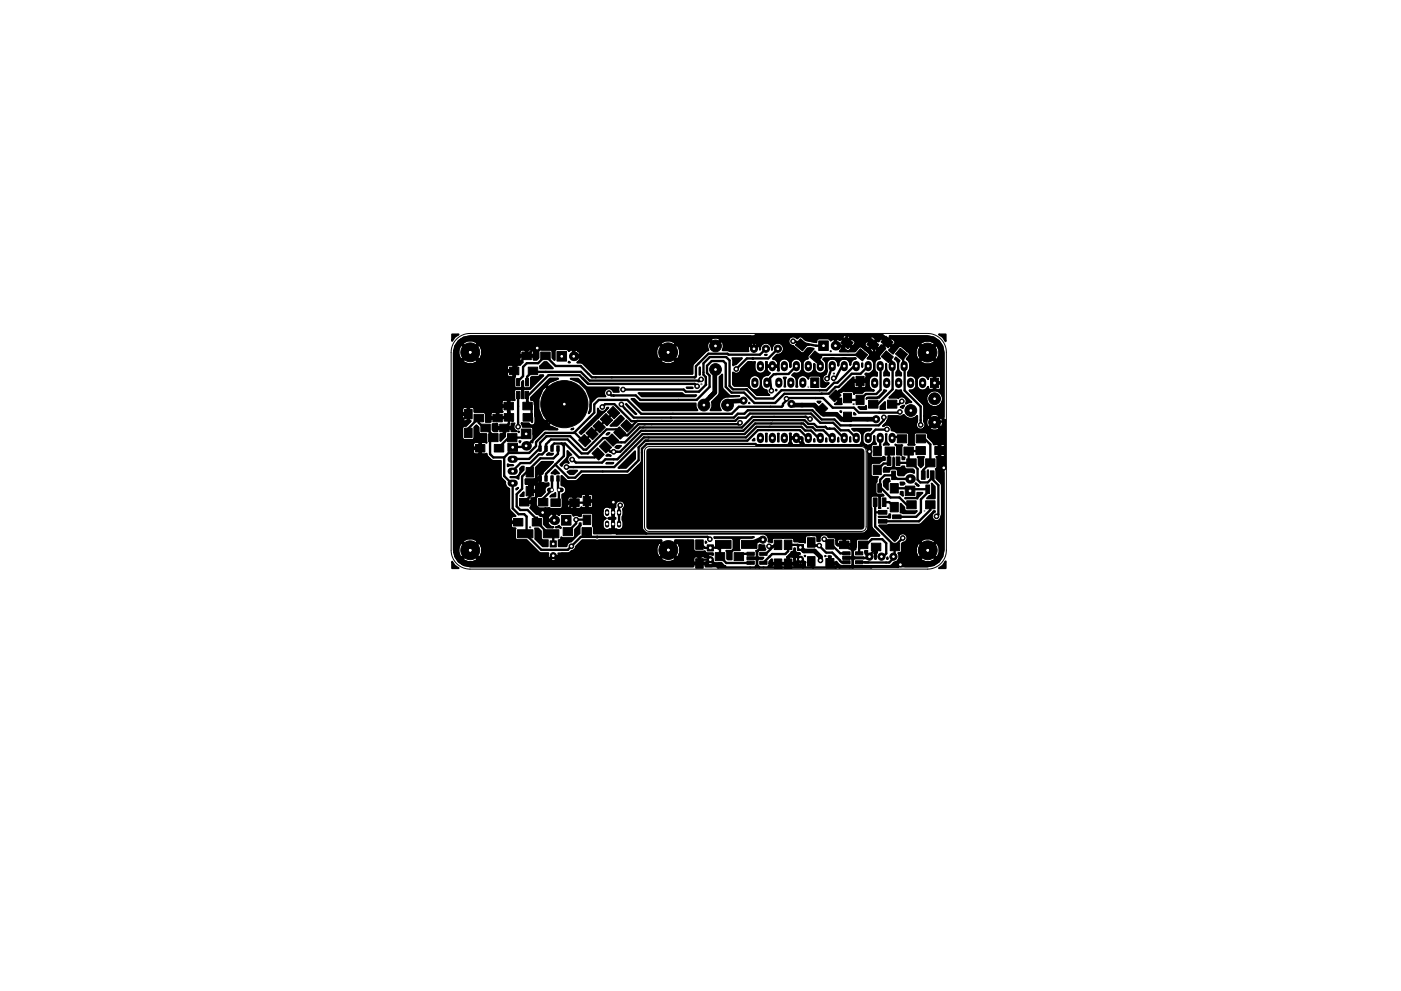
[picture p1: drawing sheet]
<svg xmlns="http://www.w3.org/2000/svg" width="297mm" height="210mm" viewBox="0 0 297 210" stroke-linecap="round" stroke-linejoin="round" font-family="sans-serif">
<g fill="none" stroke="#000" stroke-width=".21">
<path d="M96.8 71.9a4 4 0 0 1 2.9-1.2h97a4 4 0 0 1 4 4v42a4 4 0 0 1-4 4h-97a4 4 0 0 1-4-4v-42a4 4 0 0 1 1.1-2.8zM136.9 95l.7-.3h45a1 1 0 0 1 1 1v16a1 1 0 0 1-1 1h-45a1 1 0 0 1-1-1v-16z"/>
<circle cx="119.6" cy="85.8" r="4"/>
</g>
<g fill="#000" stroke="#000" stroke-width=".21">
<path d="M108 77.9h2v1.6h-2zM110.7 74.7h2v1.6h-2zM112 77.9h2v1.6h-2zM114.7 74.7h2v1.6h-2zM118.1 74.6h2v2h-2zM169.7 71.9l1.5 1.3-1.1 1.3-1.5-1.3zM172.8 74.4l1.5 1.3-1.1 1.3-1.5-1.3zM173.6 72.3h2v2.1h-2zM179.3 71.4l1.6 1.3-1.1 1.3-1.5-1.3zM181.5 79.8h1.7v2h-1.7zM182.4 74l1.5 1.3-1 1.3-1.6-1.3zM184.8 71.9l1.5 1.2-1 1.3-1.5-1.3z"/>
<path d="M187.8 71.3l1.5 1.3-1 1.2-1.5-1.3zM187.9 74.4l1.5 1.3-1 1.2-1.5-1.2zM190.9 73.9l1.5 1.3-1 1.2-1.5-1.3zM98.5 90.8h1.6v2h-1.6zM98.5 86.8h1.6v2h-1.6zM100.5 87.9h2v1.6h-2zM102 90h2v1.6h-2zM100.8 94.3h2v1.6h-2zM103.6 92h2v1.7h-2zM104.5 87.9h2v1.6h-2zM106 90h1.9v1.6h-1.9zM104.8 94.3h2v1.6h-2z"/>
<path d="M107.6 92h2v1.7h-2zM106.8 85.3h2v1.6h-2zM106.9 87.7h2v1.6h-2zM107.7 94h2v1.8h-2zM109.5 83h.7v1.6h-.7zM109.5 80.3h.7v1.6h-.7zM110.5 83h.6v1.6h-.6zM111.5 99.2h1.6v2h-1.6zM111.4 83h.7v1.6h-.7zM111.4 80.3h.7v1.6h-.7zM110.5 91h2.1v2.1h-2.1zM110.8 85.3h2v1.6h-2z"/>
<path d="M110.9 87.7h2v1.6h-2zM114.2 94.6h.5v1.1h-.5zM115.5 94.6h.5v1.1h-.5zM116.8 94.6h.5v1.1h-.5zM118.1 94.6h.5v1.1h-.5zM123.9 92.2l1.4 1.4-1.2 1.2-1.4-1.4zM124.2 91.9l1.2-1.2 1.4 1.4-1.2 1.2zM125.5 96.2l1.2-1.2 1.4 1.4-1.2 1.2zM125.7 90.4l1.2-1.2 1.4 1.4-1.2 1.2zM127.1 94.7l1.2-1.2 1.4 1.4-1.2 1.2zM127.3 88.9l1.2-1.2 1.4 1.4-1.2 1.2zM129.8 92.1l1.4 1.4-1.2 1.2-1.4-1.4z"/>
<path d="M128.8 87.4l1.2-1.2 1.4 1.4-1.2 1.2zM130.1 91.8l1.2-1.2 1.4 1.4-1.2 1.2zM131.6 90.3l1.2-1.2 1.4 1.4-1.2 1.2zM171.9 80.2h1.7v2h-1.7zM174.4 85.5l1.1 1.2-1.4 1.4-1.1-1.1zM177.2 82.7l1.1 1.1-1.4 1.5-1.1-1.2zM178.9 87.4h1.7v2h-1.7zM178.9 83.4h1.7v2h-1.7zM181.5 83.8h1.7v2h-1.7zM184.1 84.9h2v1.7h-2zM185.2 94.7h1.7v2h-1.7zM188.1 96.9h.8v1.8h-.8z"/>
<path d="M188.1 84.9h2v1.7h-2zM187.7 94.8h2v1.7h-2zM190 96.9h.8v1.8h-.8zM190.3 92.2h2v1.7h-2zM192.3 97.3h2v1.7h-2zM191.7 94.8h2v1.7h-2zM194.3 92.2h2v1.7h-2zM194.2 94.7h2v1.7h-2zM196.3 97.3h2v1.7h-2zM197.3 80.2h1.7v2.1h-1.7zM198.2 94.7h2v1.7h-2zM109.7 112.4h3.3v1.7h-3.3z"/>
<path d="M108.8 110h2v1.6h-2zM111.5 103.2h1.6v2h-1.6zM110.1 105.7h2v1.6h-2zM114.2 101h.5v1.1h-.5zM112.8 110h2v1.6h-2zM115.2 112.4h3.3v1.7h-3.3zM115.5 101h.5v1.1h-.5zM114.1 105.7h2v1.6h-2zM116.7 114.7h1.2v1.3h-1.2zM116.8 105.8h2v1.6h-2zM116.8 101h.5v1.1h-.5zM118.1 101h.5v1.1h-.5z"/>
<path d="M120.8 105.8h2v1.6h-2zM119 109.4h2.1v2h-2.1zM119.4 111.9h2v1.7h-2zM123.6 109.3h1.6v2h-1.6zM123.6 105.3h1.6v2h-1.6zM123.4 111.9h2v1.7h-2zM147.5 114.5h1.6v2h-1.6zM147.5 118.5h1.6v2h-1.6zM149.9 115.6h1.3v1.3h-1.3zM151.6 117.2h2v1.7h-2zM151.7 114.6h3.3v1.7h-3.3zM155.6 117.2h2v1.7h-2z"/>
<path d="M158.4 119.1h1.5v.6h-1.5zM158.4 118.1h1.5v.7h-1.5zM158.4 117.2h1.5v.6h-1.5zM157.2 114.6h3.3v1.7h-3.3zM161.1 117.2h1.5v.6h-1.5zM161.1 119.1h1.5v.6h-1.5zM164.2 114.6h1.5v2h-1.5zM164.2 118.6h1.5v2h-1.5zM166.3 114.6h1.6v2h-1.6zM166.3 118.6h1.6v2h-1.6zM169 115.5h1.3v1.3h-1.3zM171.2 114.1h1.6v2h-1.6z"/>
<path d="M171.2 118.1h1.6v2h-1.6zM175.1 114.5h1.7v2h-1.7zM178.7 119h1.5v.6h-1.5zM178.7 118h1.5v.7h-1.5zM178.7 117.1h1.5v.6h-1.5zM178 114.8h2v1.6h-2zM181.4 117.1h1.5v.6h-1.5zM181.4 119h1.5v.6h-1.5zM182 114.8h2v1.6h-2zM185.2 105.6h.8v1.8h-.8zM184.7 115.2h2v1.6h-2zM185.2 98.7h1.7v2h-1.7z"/>
<path d="M186.1 102.6h.8v1.8h-.8zM187 105.6h.9v1.8h-.9zM186.2 110.2h1.8v.8h-1.8zM186.2 108.3h1.8v.8h-1.8zM188.7 102.6h1.7v2h-1.7zM188.7 106.6h1.7v2h-1.7zM189 99.9h.9v1.8h-.9zM188.7 115.2h2v1.6h-2zM189.3 109.2h1.8v.8h-1.8zM192.3 106.2h2v1.7h-2zM191.9 103.1h2.1v2.1h-2.1zM195.3 99.9h.8v1.8h-.8z"/>
<path d="M196.3 106.2h2v1.7h-2zM196.3 102.9h.8v1.8h-.8zM197.3 99.9h.8v1.8h-.8zM175.1 118.5h1.7v2h-1.7z"/>
<circle cx="99.7" cy="74.7" r="2"/>
<circle cx="113.9" cy="73.8" r=".5"/>
<circle cx="141.6" cy="74.7" r="2"/>
<circle cx="151.7" cy="78.4" r="1.25"/>
<circle cx="151.7" cy="73.4" r="1.25"/>
<circle cx="156.1" cy="78.3" r=".5"/>
<circle cx="159.9" cy="74" r=".76"/>
<circle cx="162.4" cy="74" r=".76"/>
<circle cx="164.9" cy="74" r=".76"/>
<circle cx="168.1" cy="72.4" r=".5"/>
<circle cx="196.7" cy="74.8" r="2"/>
<circle cx="109.9" cy="90.5" r=".5"/>
<circle cx="119.6" cy="85.7" r="5"/>
<circle cx="120.1" cy="99.1" r=".5"/>
<circle cx="121.3" cy="97.5" r=".5"/>
<circle cx="127.7" cy="86.3" r=".5"/>
<circle cx="129.1" cy="83.4" r=".5"/>
<circle cx="130.1" cy="95.8" r=".5"/>
<circle cx="131.7" cy="85.8" r=".5"/>
<circle cx="132.1" cy="82.6" r=".5"/>
<circle cx="147.8" cy="81.9" r=".5"/>
<circle cx="148.7" cy="80.5" r=".5"/>
<circle cx="149.2" cy="85.9" r="1.25"/>
<circle cx="154.2" cy="85.9" r="1.25"/>
<circle cx="156.9" cy="89.7" r=".5"/>
<circle cx="157.7" cy="85" r=".75"/>
<circle cx="163.5" cy="82.9" r=".5"/>
<circle cx="166.8" cy="84.6" r=".5"/>
<circle cx="167.8" cy="85.7" r=".75"/>
<circle cx="171.8" cy="88.9" r=".5"/>
<circle cx="175.4" cy="80.3" r=".5"/>
<circle cx="176.8" cy="80.2" r=".5"/>
<circle cx="184.3" cy="95.8" r=".5"/>
<circle cx="185.7" cy="88.9" r=".75"/>
<circle cx="187.4" cy="88.5" r=".5"/>
<circle cx="188.1" cy="91.1" r=".5"/>
<circle cx="190.8" cy="87.4" r=".5"/>
<circle cx="191.2" cy="85.1" r=".5"/>
<circle cx="193.1" cy="87.1" r="1.25"/>
<circle cx="195.2" cy="90.1" r=".5"/>
<circle cx="198.1" cy="84.6" r="1.25"/>
<circle cx="198.1" cy="89.6" r="1.25"/>
<circle cx="200.1" cy="99.2" r=".5"/>
<circle cx="99.7" cy="116.7" r="2"/>
<circle cx="115" cy="108.7" r=".5"/>
<circle cx="117.3" cy="117.9" r=".65"/>
<circle cx="121.1" cy="115.9" r=".5"/>
<circle cx="122.1" cy="110.2" r=".5"/>
<circle cx="130" cy="106.5" r=".5"/>
<circle cx="131.5" cy="107.2" r=".5"/>
<circle cx="141.7" cy="116.7" r="2"/>
<circle cx="150.5" cy="114.4" r=".5"/>
<circle cx="150.6" cy="118.7" r=".65"/>
<circle cx="161.7" cy="114.5" r=".75"/>
<circle cx="163.1" cy="115.9" r=".5"/>
<circle cx="169.7" cy="118.6" r=".65"/>
<circle cx="173.7" cy="115.7" r=".5"/>
<circle cx="173.9" cy="118.9" r=".5"/>
<circle cx="174.8" cy="114.4" r=".5"/>
<circle cx="184.3" cy="118.1" r=".76"/>
<circle cx="186.9" cy="118.1" r=".76"/>
<circle cx="189.4" cy="118.1" r=".76"/>
<circle cx="190.9" cy="119.8" r=".5"/>
<circle cx="191.4" cy="114.1" r=".5"/>
<circle cx="196.7" cy="116.7" r="2"/>
<circle cx="198.5" cy="109.5" r=".5"/>
</g>
<g fill="#000">
<circle cx="121.6" cy="75.6" r="1.02"/>
<circle cx="177.1" cy="73.3" r="1.02"/>
<circle cx="111.5" cy="94.6" r="1.02"/>
<circle cx="136.6" cy="90" r=".25"/>
<circle cx="158.2" cy="82.6" r=".25"/>
<circle cx="170.7" cy="88.4" r=".25"/>
<circle cx="117.5" cy="110.4" r="1.02"/>
<circle cx="193" cy="101.6" r="1.02"/>
</g>
<g fill="none" stroke="#000" stroke-width="1.5">
<path d="M161.2 77.3v.7M163.8 77.3v.7M166.3 77.3v.7M168.8 77.3v.7M171.4 77.3v.7M173.9 77.3v.7M176.5 77.3v.7M179 77.3v.7M181.5 77.3v.7M184.1 77.3v.7M186.6 77.3v.7M189.2 77.3v.7"/>
<path d="M191.7 77.3v.7M108.4 97.4h.6M108.4 100h.6M160 80.9v.6M161.2 92.6v.7M162.6 80.9v.6M163.8 92.6v.7M165.1 80.9v.6M166.3 92.6v.7M167.7 80.9v.6M168.8 92.6v.7M170.2 80.9v.6"/>
<path d="M171.4 92.6v.7M173.9 92.6v.7M176.5 92.6v.7M179 92.6v.7M181.5 92.6v.7M184.1 92.6v.7M185.4 80.9v.7M186.6 92.6v.7M188 80.9v.7M189.2 92.6v.7M190.5 80.9v.7M193.1 80.9v.7"/>
<path d="M195.6 80.9v.7M108.4 102.5h.6"/>
</g>
<path d="M128.7 108.4v.6M128.7 110.9v.6M130 108.4v.6M130 110.9v.6M131.2 108.4v.6M131.2 110.9v.6" fill="none" stroke="#000" stroke-width=".9"/>
<path d="M151.6 78.4v4.8l-2.7 2.7M151.6 72.9v.1M157.6 85l-3.4 .2M167.8 85.7l.5 .2h4.3l2 2h2.7l1.1 1h7.3M116.5 103.9h.5M118.5 103.9h.5M161.7 114.5l-.1-.2-2.7 1.2M169.7 116.1l.7 .8h2.3l1.3 1.2v.8" fill="none" stroke="#000" stroke-width="1"/>
<g fill="none" stroke="#000" stroke-width=".5">
<path d="M113.9 73.8h-.6l-4.3 4.3v4.2l-1.2 1.2v2.6M162.4 74l-1.3 1.2h-6.6l-.3-.2h-4l-2.6 2.7v2.1l-.3 .2h-21.8l-2.4-2.4h-5.3l-2.1-2.1-1.6 1.5h-2.4l-.8 .8v2l-1.1 1v.3M163.6 77.5v.1M164.9 74l-2 2h-4.6l-2.2 2.3M168.2 72.4l4.8 .9h1.6M168.2 72.4l3.3 .8h-1.6M168.2 72.4l.1 .2M168.6 77.3v.3M168.8 77.7l-1.6 1.6-3.2 .1-.7 .8 .3 2.7M176.5 77.7l-.8 2.3-.4 .3M179 77.7h-.5l-1.3 2.5h-.5M179.7 71l-.1 1.7-.7 .6h-1.8"/>
<path d="M179.7 71h.1M179.7 71v.1M181.5 77.7h-.4l-3.5 3.5h-.7l-1.6 1.6h-9.6l-1.8 1.7h-3.7l-2-1.9h-2.8l-.7-.7v-5.4l-.7-.8h-3.5l-1.3 1.4v2.4l.4 .5 .1 1.6-1.5 1.5h-2.8l-.5-.5h-12.8M182.6 75.3h-9.2l-.4 .4 .9 1v1M184.1 77.7l-1.6 1.6h-1.9l-2.8 2.8h-.6l-1.5 1.4h-9.4l-2 2h-4.4l-2.1-2.2h-2.7l-1.2-1.2v-5l-.6-.5h-2.4l-1 1v1.5l.6 .6v2.4l-2.8 2.7h-11.9l-1-.9h-5.2l-.5-.5M184.6 71.1v1.5l.7 .8v5.1l-2.3 2.3h-2.7l-3.2 3.2M186.4 77.6v.1M186.6 77.7l.1 5-.9 .9h-2.2l-1.3 1.2h-2.2l-.4-.4M187.4 71.9l.7 .7v-.5l-1-1h-26.8l-.4 .4v2.5M187.4 71.4v1.5M188.1 75.7l.9 .8v1.1M189.2 77.7l.1 4.9-3.2 3.1h-.9"/>
<path d="M191.1 75.1l.4 .4v2.1M191.4 77.6l.4 .3v4.9l3.4 3.4v4M99.3 87.8l-2.2 2.3v3.4l1.5 1.6h3.2M102.8 91l-1.3-1.3v-1l-2.2 2.2v.9M103 90.8l1.6 1.6v.4l-.7 .7v2.8l.7 .7h2.3M106.9 97v4l1.5 1.4h.3v5.4l1.2 1.3h1.2l.6 .5v3.3l-.4 .3 3.4 3.4h5.7l2.8-2.7h26.8l.5 .5M108.7 89.3l-.8-.8v1.3l-.9 1M108.7 94.8h1.9M108.9 82.4h1.6l.3 .2v1.2M109.8 83.8v6.7M111.5 92l-.7 .8h-3l-2 2.1v.2M111.8 83.8v1.4l.9 .9 .1 3.4"/>
<path d="M116.3 82.4l3.4 3.3v1l-7.9 7.9h-.3M117 95.2v-.6l.5-.5h2.3l3 2.9h3.3l.7-.7 .3 .2M118.3 95.2v1.1l-.9 .9h-2.9l-3.8 3.9v2.6l-1.2 1.1v2.6l.8 .8h1.5l2 2M119.1 94.1l.4 .5v2.1l-3.7 3.8v1M127.7 86.3l.6-.6h1.9l3.7 3.7h1.1M128.5 89h.1M130.1 87.5l-6.1 6h-.5l-1.7-1.8M130.1 83.9h.1M131.8 85.8l2.6 2.8h21.2l.8-.8h1.4l.8-.8h13.6l2 2h2.7l1.3 1.2h8.1l1.1-1.1v-.6M132.9 90.4h1.1l1.1-1.1h20.8l.7-.7h1.5l.9-.9h12.9l2 2h2.7l1.6 1.6h1.7l1.6 1.6v-.5M147.8 81.9l-.5-.5h-22.6l-1.8-1.8h-6.6l-4.5 4.4v2.1M148.4 80.7h-23.4l-1.8-1.8h-10l-.2-.2-1.2 1.2v1.2"/>
<path d="M148.6 80.5l-.6 .4M153.9 86l.3 .3M156.9 89.7l-.3 .2M157 90h-21.6l-2.4 2.4h-1.1l-1.3-1.3h-2l-4.3 4.3h-.5l-2.9-2.9h-5l-1.4 1.5v1.2l-2.3 2.2-3.4-.1M160.7 92.6l.3 .3M162.7 81.2h-.1l.1 .1M166.7 84.6h.4M168.6 92.6v.3l1.6 1.5M171.2 92.9l-1.6-1.7h-8.9l-2.2 2.3h-21.7l-1.4 1.4v2.7l-2.4 2.4h-9.7l-1.4 1.3h-1.4l-2.8-2.7M171.7 88.9l-.8-.5h-11.4l-2.2 2.3h-21.6l-3.2 3.1h-2.2l-.8-.9h-1.6l-3.3 3.3h-1.3l-2.9-3h-3.6l-1 1.1v1.3l-.9 .8h-.7l-1.8 1.8h-2l-1.7 1.7M173.4 86.7l.8 .1zM173.9 92.9h-.4l-1.5-1.6h-1.3l-.8-.8h-9.5l-2.2 2.3h-21.7l-6.3 6.3h-10.1"/>
<path d="M174.2 83.5h.1M174.2 86.8v.7l.4 .4M175 90.5l.4 .4h1.5l1.8 1.8h.3M175 90.6h-1.8l-.6-.7h-1.2l-.8-.8h-10.8l-2.2 2.3h-21.7l-4.4 4.4h-2.1l-1-1v-.4M176.5 92.7h-.5l-1.4-1.4h-1.6l-.7-.7h-1.2l-.8-.8h-10.2l-2.2 2.3h-21.7l-5.3 5.3h-2.5l-.8 .7h-5.5l-.8-.6M179.7 88.4l-.5 .5h-.8M183.8 88.9h.1M184.1 95.4v17l-.8 .8h-52.5l-.8-.8 .1-5.9M184.1 95.4l-.8-.8v-.2h-22.9l-.2-.2h-23.1l-1 1v17.1l.9 .9M184.1 95.4l.2 .4M186.6 92.7v2.4l-.6 .6v-.7M188 91.1h-2.3l-1.6 1.6"/>
<path d="M188.7 95.7l-.3 .2v2.4h-1l-1.4 1.4M190.3 98.3l.2-.1h2.8l1.3 1.3v2.3l.5 .5h1.6l1-.9M190.8 87.4l-.1 .1h-8.6l-1.1-1h-4.4l-2.1-2.1h-7.2l-1.3 1.3v.3l-.3 .3h-9.1l-1.4 1.5h-19.3l-2.9-3h-6.1l-.9 1v1.7l-4.3 4.3h-6.1l-1.9 2v.8l-1.5 1.5h-4.4l-.9 .9M191.3 92.5v.7M191.3 85.1l-.7 .6h-1.5M191.7 92.6l-.4 .5-.4-.4h-1.7M192.7 95.7h2.4M192.7 95.8v2.3l-.3 .3M195.2 95.6l-.2 .2M195.3 93.1h.7l1.3 1.2v3.9l-1.6 1.5v1.1M195.3 93v.2M198.3 89.4h1.7l.4-.3v9.9l-.3 .2"/>
<path d="M199.1 94h1l.3 .2M200.4 95.4l-.2 .2h-1M109.8 110.8h-1.3l-.8 .7M113.8 109.8v1l2.5 2.4h.6l.4 .5v1.7M114.5 101.5l-1.8 1.8h-.2v1.9l-1.4 1.3h1.7l2.3 2.2h1.8l.5-.4M117 101.5v2.4l-1.9 1.9v.7M117.3 117.9h1.2M117.4 108.3h.1M118.3 101.5l.2 4.4-.7 .7M124.2 113.3l.6 .6M124.4 112.8l.2 .2v.6M124.5 106.3l-.4 .3h-2.3l-1.7 1.7h-2.7"/>
<path d="M124.5 110.3l-2.3-.1v.8l-1.8 1.8M126.6 113.9v.1M131.5 107.2l-.3 .2v3.8M134.3 111.2h1l.8 .8M148.4 119.2l.5-.5h1.7l1.6 1.7 32.5-.1M148.4 115.2l1.1 1h1.1M150.3 118.7l.1 .1M152.3 115.3v1.1l-.1-.2h-1.9M153.3 115.5l-.7 .7v1.9l1.4 1.3h5.2M159.2 118.4h1.1l.2 .3v1.2l.5 .5M159.2 117.5h-2l-.6 .6M163 115.9h1"/>
<path d="M163.2 118h.1M164.3 119.6h2.8M164.3 115.6l-1.9 1.9h-.5M164.5 115.6l.4 .5M167.8 115.6h-.1M169.7 118.6v1.2l.6 .6M169.7 116.1l-.5-.5h-2.1v1.3l-.6 .6h-2.8l-1.8 1.9M172 115.1l.6 .6h1.1l.1-.1M172 119.1l.4 .4v.9l-.4-.4zM172 114.2v.9M172 115.1h.5M173.7 115.5v.3l1.5 1.4"/>
<path d="M174.7 114.4l1.2 1.1h.4l1.9 1.9h1.2M175.2 117.2h1.2l2 2.1h1M175.6 114.9l.7 .6M176.3 119.5l.8 .9M178.1 118.9h.1M179 115.3l1 1h.4l.4 .4M179.4 118.3l5 .1M180.8 116.3v4M182.2 119.3h2M183 115.6l-.8 .8v1M183 115.8v-.5h1l.9-.9h2.1l.9 .8v2.2l-.8 .8M185.6 106.5v5.2l4.1 4.2"/>
<path d="M185.6 108.7h1.5M185.8 116.3l-2.1 2.1M187.4 106.5h1.2l1 1.1M189.6 103.6h2.8l.6 .5 .3-.3h3.4v.7l-1.4 1.4v2.7l-1 1h-4.1M190.9 119.8l-.6 .5M191.4 114.1l-1.7 1.7v2.4l-1.2 1.1h-5.1M193 101.6h-2.8l-.8-.8h-1.9l-.9 1-.1 1.7h.3l2 2h1.9l1.6 1.6h1M197.3 107.1v1.1l-2.4 2.4h-7.8M197.7 100.8v.8l1.3 1.3v6.2l-.4 .4M176.8 120.3l-.8-.8h1.1l.9 .8M177.2 120.3v.1M180.8 120.2l.1 .1"/>
<path d="M190.4 120.2l-5.7 .1"/>
</g>
<g fill="#000" stroke="#000" stroke-width=".4">
<path d="M95.8 70.9h1.4l-.9 .7-.5 .7zM113.5 74.7l.6 .1v1.1l-.3 .4h-.6v-1.3zM114.5 77.7l.9-.9h.5l1.3 1.3h-2.7zM120.6 76.7l.3 .2h-.4zM148.3 78l.1-.1-.1 1.7zM155.3 76h2l-1.3 1.3-.6 .3v-1.1zM97.2 72.3l1.1-.7 1.4-.3h59.4v1.7a1.21 1.21 0 0 0-.4 1.5h-3.9l-.6-.2h-1a1.77 1.77 0 0 0-1.5-2.7 1.77 1.77 0 0 0-1.5 2.7l-.5 .2-2.7 2.7-.2 .5v1.6h-21l-2.2-2.2-.5-.2h-.7a1.41 1.41 0 0 0 .7-1.7h16a2.55 2.55 0 0 0 4 1.7 2.55 2.55 0 0 0 0-4.3 2.55 2.55 0 0 0-3.9 1.6l-.1 1h-16a1.48 1.48 0 0 0-2.5-.7l-.1-.3-.4-.1h-2.2l-.3 .5v1.8l-.4-.5v-1.2l-.2-.4-.3-.1h-1.9a1 1 0 0 0-.3-1.2 1 1 0 0 0-1.3 .1l-.4 .2-.9 .9h-1.2l-.4 .1-.2 .4v1.2l-1.4 1.5h-.9l-.3 .3v1.8l.3 .5h.4v2a2.31 2.31 0 0 0-1.1 2.8l-.4 .1-.3 .3-.1 1.7 .3 .5h-2.1l-.4 .1-.1 .4v1.6h-1v-1.6l-.3-.5h-2.1v-.7l-.3-.3-1.8-.1-.5 .4v1.4l-1.6 1.7v4l1.7 1.8 .5 .2h1.7l.1 .5 .4 .1 2.3-.1a2.01 2.01 0 0 0 1.5 1.5h1.5l.1 3.5 .9 1a1.18 1.18 0 0 0 .8 1.4l.1 4.4 1.3 1.4h-.6l-.4 .6a2.36 2.36 0 0 0-1.3 1.2 .78 .78 0 0 0 .4 .9 .78 .78 0 0 0 1-.3l.3 .2h.6l-.1 2 .1 .4 .4 .1h1.9l2.9 2.7 1.8 .1a1.15 1.15 0 0 0 .3 1.5 1.15 1.15 0 0 0 1.5-.2 .81 .81 0 0 0 1-.3 .81 .81 0 0 0 0-1l1.6-.1 .5-.4a.95 .95 0 0 0 .9-.9l1.4-1.4h16.7a2.54 2.54 0 0 0-.4 3.8 2.54 2.54 0 0 0 3.8 0 2.54 2.54 0 0 0-.4-3.8h3.8v1.9l.1 .4 .4 .2 2-.1 .3 .4h1.3v.3a1.09 1.09 0 0 0-1.4 .3h-2.2l-.4 .2-.1 .3v1.7h-47.3a3.3 3.3 0 0 1-3.4-3h.9a2.55 2.55 0 0 0 3.9 1.7 2.55 2.55 0 0 0 0-4.3 2.55 2.55 0 0 0-3.9 1.6v1h-.9l-.1-.5v-41.5h1a2.55 2.55 0 0 0 3.9 1.7 2.55 2.55 0 0 0 0-4.3 2.55 2.55 0 0 0-3.9 1.6v1h-1l.3-1.8zM155.4 79a.99 .99 0 0 0 1.1 .2 .99 .99 0 0 0 .6-.8l1.6-1.6h1.4a1.65 1.65 0 0 0 1.1 2.5 1.65 1.65 0 0 0 1.2-2.5h.2a2.01 2.01 0 0 0 .6 2.4l-.4 .4a1.22 1.22 0 0 0-1.5 1.2 1.5 1.5 0 0 0 1.3 2 .93 .93 0 0 0 .5 1h-2.6l-1.3-1.3a1.25 1.25 0 0 0 1.4 .2 1.25 1.25 0 0 0 .7-1.1 1.41 1.41 0 0 0-.2-1.6 1.41 1.41 0 0 0-1.5-.3 1.94 1.94 0 0 0-.5 2.7l-.6-.5-.3-.1h-2.5l-.3-.2zM162.2 75.3h.4zM160.6 71.8h6.7a1 1 0 0 0 .9 1.6l1.8 1.5 .5-.1 .8-.9 1.2 .1-1.2 1.4-.1 .4 .1 .3a1.65 1.65 0 0 0-1.1 2.4 1.26 1.26 0 0 0 1.4 .8 1.26 1.26 0 0 0 1-1.3v-.8a1.52 1.52 0 0 0 1.8 2 1.86 1.86 0 0 0 .1-3l.2-.2 6.7 .1a1.3 1.3 0 0 0-1.1 1.3 1.28 1.28 0 0 0-1.4-1.3 1.28 1.28 0 0 0-1.2 1.5 1.27 1.27 0 0 0-1.1-1.5 1.27 1.27 0 0 0-1.4 1.2l.2 1.3-.3 .8a1.01 1.01 0 0 0-.7 1.3 1.01 1.01 0 0 0 1.3 .6l-.8 .7h-.8v-1.8l-.3-.5h-2.1l-.3 .3v.3a1.26 1.26 0 0 0-1.4-.7 1.26 1.26 0 0 0-1.1 1.2l.1 1.2h-.2a1.67 1.67 0 0 0-.8-2.4l.4-.4a1.41 1.41 0 0 0 1.4-.4 1.41 1.41 0 0 0 .3-1.5 1.32 1.32 0 0 0-1.6-1.2 1.32 1.32 0 0 0-.9 1.8 1.31 1.31 0 0 0-1-1.8 1.31 1.31 0 0 0-1.6 1.2l.2 1.3-.3-.1a1.65 1.65 0 0 0-1-2.4l.8-.8a1.29 1.29 0 0 0 1.5-1.3 1.29 1.29 0 0 0-1.4-1.3 1.29 1.29 0 0 0-1.1 1.5 1.29 1.29 0 0 0-1.3-1.5 1.29 1.29 0 0 0-1.3 1.5v-.5l-.5-.7zM170.5 71.8h2.9l-.3 .3v.5l-2.3-.4zM176.1 74.5h.1z"/>
<path d="M175.7 71.8h1.2l-.8 .4zM177.4 71.8h.9l-.2 .4zM97.2 72.3l.4-.2h53.1l1 1 1-1a1.33 1.33 0 0 0-2 0h-53.1l.7-.5 1.4-.3h79.1l-.2 .4 .9 .7 .7-.8-.2-.3h7.1v.2l.9 .8 .7-.8-.1-.2h8a3.5 3.5 0 0 1 3.5 3.5v19.4l-.7 .2v2.4l.7 .1v19.8l-.3 1.4-.7 1.1-1.1 .7-1.4 .3h-19.3l-.1-.5h-1.5v-1.6l-.1-.1 .6 .1v1.2h1l.1-.1 .6 .6 .8 .3h1.5l.5-.3v-1.2l-.1-.1h-1.4v-.3h1l.5-.1v-1.2l-.3-.3 .1-.7-.1-.1h-2.8l-.3-.3v-.8h.2l.1 .7h1.2v-1h.4v1h1.2l.1-.7-.4-.4h-.8l-.1 .1-1.3-.1-.4 .4h-.2v-.4l-.3-.3h-1.3l-.1-.2a1.01 1.01 0 0 0-1.3-.3 1.01 1.01 0 0 0-.5 1.2l-.5 .1-.1-1.1-1.2-.2-1.2 .2-.1 .4v1l-2.3-.3-.1-.6-.4-.1h-3.7l-.5 .3-.1 .7-.7-.2 .1-.2a1.22 1.22 0 0 0-.8-1.4h20.5a1.58 1.58 0 0 0 1.5-1.6v-16a1.6 1.6 0 0 0-1.8-1.5 1.95 1.95 0 0 0-.4-2.8h-.9l-.4-.4h4l-.3 .3h-.3a1.65 1.65 0 0 0-1.2 2.5 1.26 1.26 0 0 0 1.4 .7 1.26 1.26 0 0 0 1-1.2l.1-.8a1.69 1.69 0 0 0 .3 1.7h-.7l-.3 .3-.1 2.2 .2 .4 .4 .1h1.7l.4-.3 .3 .1v.6l-.5 .1-.7 .5h-1.4l-.4 .5 .1 2.2 .3 .3h1.1l-.5 1.4v2l.3 .3h1.2l.2 .2-.4 .1-.3 .3-.1 1.9 .2 .4h-.4l.2-.4v-1.8l-.2-.3-.3-.2-1 .1-.4 .4 .3 6.4 1.5 1.6h-1.5l-.6 .3-.4 .4h-1.9l-.4 .1-.1 .4-.1 1.8-.5 .3v1l.5 .3h1.7v.3h-1.9l-.3 .3v.8l.1 .4 .4 .1 7.4-.1a2.02 2.02 0 0 1 1.3-.8 1.28 1.28 0 0 0 .4-1.8l.6-.2 .2-.9h2.9v1l.3 .8 .4 .2 .2-.3 .3 .3-.3 .3 .3 .3a2.18 2.18 0 0 0 2.9-.3l-.3-.3 .3-.3 .2 .3 .4-.2a2.18 2.18 0 0 0-.4-2.9l-.2 .3-.3-.3 .3-.3-.3-.3a2.18 2.18 0 0 0-2.9 .3l.3 .3-.3 .3-.2-.3-.4 .2-.3 .9h-2.9v-1l.2-.2a1.01 1.01 0 0 0 .9-1 1.01 1.01 0 0 0-1-1 1.01 1.01 0 0 0-1 1l-.7 .6-3.3-3.2h1.6l.4-.2h6.7l2.8-2.8h.3l-.2 .2a1.04 1.04 0 0 0 .2 1.8 1.04 1.04 0 0 0 1.4-1.1l.1-6.5-.2-.5-.9-.9v-1.6l-.2-.4 .4-.5v-1.7l-.2-.4 .4-.1v-2.4l-.1-.2-.9 .1-.2-.5-1-1.1-.2-.8-.3-.2h-2l-.4 .2-.2 .3v1.7l.2 .4h-1.3l.2-.4v-1.7l-.2-.3-.3-.2-2.2 .1a1.12 1.12 0 0 0-1.1-.5 1.07 1.07 0 0 0-.5-1.1 1.07 1.07 0 0 0-1.3 .2l.9-1 .3-.7v-.4l2.6 .1 .6-.3a1.75 1.75 0 0 0 2.8 .1v1.4a1.01 1.01 0 0 0 .1 1.3 1.01 1.01 0 0 0 1.4 0h1.2l.2 .3a1.38 1.38 0 0 0 1.9-.3l-1.1-1-1 1h-1.2l.1-.2a1.17 1.17 0 0 0 0-1.3h.4v.7l.2 .4 .2 .1 1.1-1h.5l1.1 1 .2-.1a1.38 1.38 0 0 0-.2-1.9l-1.1 1h-.5l-1.1-1-.2 .1-.2 .7h-.4v-1.1h1.1l1 1 1.1-1a1.33 1.33 0 0 0-2.1 0h-1.1l-.1-2.3-.9-1.1h1.4a1.78 1.78 0 0 0 2.7 1.2 1.78 1.78 0 0 0 0-3 1.78 1.78 0 0 0-2.7 1.1v.7h-1.4l-2.2-2.1 .3 .1a1.45 1.45 0 0 0 1.2-2v.7a1.26 1.26 0 0 0 1.1 1.3 1.26 1.26 0 0 0 1.4-.9 .56 .56 0 0 0 .4 .8l.8-.2v-1.2h.4v1.2l.1 .2h.6l.3-.3 .1-.9-.1-.2h-1.5l.1-1.5h.4v1.1h1l.1-.1v-.8l-.4-.4-.7 .2-1.2-.2-.3 .2-.1 .5a1.27 1.27 0 0 0-1.4-.8 1.27 1.27 0 0 0-1.1 1.3 1.25 1.25 0 0 0-1.7-1.2v-.8a2.01 2.01 0 0 0-.3-2.7l.6-1.1-.6-.7h1.8l.1 1 .3 .7 .3 .3 .3-.3 .3 .3-.3 .2 .2 .4a2.18 2.18 0 0 0 2.9-.4l-.3-.2 .3-.3 .3 .3 .3-.3a2.18 2.18 0 0 0-.3-2.9l-.3 .3-.3-.3 .3-.3-.2-.3a2.18 2.18 0 0 0-2.9 .3l.3 .3-.3 .3-.3-.3-.3 .3-.4 .9h-1.8l-1.1-.9-.6-.1-1.2 1.6-.9-.7 .5-.5v-.2l-.9-.8-.6 .8 .2 .4-1.3 1.5 .1 .6h-.4a1.87 1.87 0 0 0-.1 3l-.1 .6a1.41 1.41 0 0 0-1.5 .4 1.41 1.41 0 0 0-.2 1.5 1.22 1.22 0 0 0 1.1 1.2h-1.7l-.8 .5h-1.3l-.4 .3-.1-.3-.3-.3h-2l-.3 .2h-.2l-.9 .8 .7 .7 .3-.2 .1 1.2h-1.4l.8-.6v-.1l-1-1 3-2.8h1.2l.1 .9 .3 .2h.6l.2-.1v-1.2h.4v1.2l.1 .1h.8l.2-.4v-.7l-.1-.2-3.8 .2 1.1-1.2 .2 .6h2.5l.1-.1v-.8l-.3-.3 .2-.2a1.41 1.41 0 0 0 1.5-.4 1.41 1.41 0 0 0 .2-1.5 1.23 1.23 0 0 0-1.4-1.2l.5-.7v-.4l-1-.9h1.1v.2l.6 .5 .4 .1 .5-.6v-.2l-.9-.7-.6 .7h-1.1l-1-.6-.4 .2-.7 .8h-3.3l.6-.7h.3v.2l.8 .5 .4-.1 .4-.5v-.2l-.9-.7-.7 .8h-.3l-.1-.3h.2l.5-.8h.6l.9 .7 .6-.4h2l.1 .4 .6 .5h.2l.5-.8h.6l.9 .7h.2l.4-.6 .4 .1 .5-.8h.6l.9 .8h.2l.4-.5-.1-.5-.5-.5h-.2l-.7 .7h-.6l-.8-.7h-.2l-.4 .6-.3-.1-.7 .8h-.6l-.8-.7h-.2l-.4 .6h-2l.1-.4-.7-.7h3.4v.2l.9 .7 .7-.7v-.2l-.6-.5h-.4l-.6 .5h-3.6l-.7 .8h-.6l-.8-.7-.3 .2-.5-.3-.3 .1 .1 1.5-.5 .1v-1.6l-.2-.1-.6 .4-.1-.3-.4-.2-2.2 .1-.3 .2v.5l-2.3-.4-.9-.8h-.4l-.5 .4a1.01 1.01 0 0 0-1.8 .1 1.01 1.01 0 0 0 1 1.5l1.8 1.5 .5-.1 .8-.9 1.2 .1-1.2 1.4-.1 .4 .1 .3h-.4a1.85 1.85 0 0 0 0 3.1 1.41 1.41 0 0 0 1.5-.4 1.41 1.41 0 0 0 .2-1.5l.1-.1a1.46 1.46 0 0 0 .2 1.6 1.46 1.46 0 0 0 1.5 .4 1.86 1.86 0 0 0 .1-3l.2-.2 6.7 .1a1.3 1.3 0 0 0-1.1 1.3 1.28 1.28 0 0 0-1.4-1.3 1.28 1.28 0 0 0-1.2 1.5 1.27 1.27 0 0 0-1.1-1.5 1.27 1.27 0 0 0-1.4 1.2l.2 1.3-.3 .8a1.01 1.01 0 0 0-.7 1.3 1.01 1.01 0 0 0 1.3 .6l-.8 .7h-.8v-1.8l-.3-.5h-2.1l-.3 .3v.3a1.26 1.26 0 0 0-1.4-.7 1.26 1.26 0 0 0-1.1 1.2l.1 1.2h-.2l.1-.4a1.51 1.51 0 0 0-.9-2l.4-.4 .4 .1a1.65 1.65 0 0 0 1.2-2.5 1.32 1.32 0 0 0-1.7-.6 1.32 1.32 0 0 0-.7 1.7v-.6a1.26 1.26 0 0 0-1.3-1.3 1.26 1.26 0 0 0-1.3 1.3l.2 1.3h-.3l.1-.5-.1-.2h-2.3a.95 .95 0 0 0 .6 1.2l-.4 .5h-.2a1.65 1.65 0 0 0-1.2 2.5l.3 .4 .9 .3 .1 .7 .4 .3h-2.6l-1.3-1.3 .4 .2a1.41 1.41 0 0 0 1.5-.4 1.41 1.41 0 0 0 .2-1.5 1.26 1.26 0 0 0-1.2-1.2 1.26 1.26 0 0 0-1.3 1.2l.1 1.3 .2 .3-.6-.5-.3-.1h-2.5l-.3-.2v-2.6l.1 .1a1 1 0 0 0 1.6-.7l1.6-1.6h1.4a1.65 1.65 0 0 0 1.1 2.5 1.65 1.65 0 0 0 1.2-2.5h.2l-.1 .5 .1 .2h2.3a.91 .91 0 0 0-.9-1.3l-.1-.1 .8-.8h.5a1.29 1.29 0 0 0 1-1.5 1.29 1.29 0 0 0-1.5-1.1 1.29 1.29 0 0 0-1 1.5 1.27 1.27 0 0 0-1.2-1.5 1.27 1.27 0 0 0-1.4 1.4l-.1-.7-.2-.1-1 1-.9-1-.2 .1-.1 .5 .1 .6h-3.9l-.6-.2h-1l.3-.7-.1-.6h5.8l.7 .7 .6-.7-.1-.1-.4-.2-.7 .2-.1 .1h-5.8l-.1-.5-.3-.1-1.3 1.3-1.3-1.3a1.42 1.42 0 0 0-.2 1.9l-.5 .2-2.7 2.7-.2 .5v1.6h-21l-2.2-2.2-.5-.2h-.7l.4-.3 .3-.6-.1-.2h-1.6v-1.6h.4v1.2h1.2l.1-.2-.3-.6-.3-.3h16.6l.1 1 .3 .8 .3 .2 .3-.3 .3 .3-.3 .3a2.09 2.09 0 0 0 3.1 0l-.3-.3 .3-.3 .3 .3 .3-.2a2.18 2.18 0 0 0-.3-2.9l-.3 .3-.3-.3 .3-.3-.2-.3a2.18 2.18 0 0 0-2.9 .3l.3 .3-.3 .3-.3-.3-.3 .2-.4 .9h-16.6a.91 .91 0 0 0-1.1-.1l-.2-.1-.6 .4-.1-.3-.4-.1h-2.2l-.3 .5v1.8l-.4-.5-.1-1.4-.4-.3h-2l-.4 .1-.2 .4v1.2l-.3 .4h-.7l-.1-.6h-2.7l-.2 .1 .1 .8 .7 .2-.6 .7-1-.1-.1 .1v2.4l-.2 .4v1.6l.2 .3 .3 .2 1-.2 .2-1.1 .2-.3v1.1l.2 .3 .3 .2h.9l.2-.3 .1-1.9 .2-.2h1.2l.5-.4h.7l-2.9 3-1.2-.1-.1 .1-.1 1.4h-.2v-1l-.2-.5h-1l-.3 .2-.2 .3 .1 1.9-.9-.1-.1 .2v3.8l-4 .1-.1 .6h-1v-1.7h1l.1 .7h1.2v-1h.4v1l2-.2v-2h-1.2l-.1 .7 .1 .4-.8 .1-1.3-.1-.4 .4h-1l-.1-.3-.4-.1h-1.9v-.7l-.2-.3-.8-.1-.1 .2v2.7l.3 .1-1 1-.5 .1-.3 .3v2.3l.5 .4h1.6l.4-.2 .1-.4v-2.1l.4-.4 .4 .4 .2 1.3 .4 .1h1.1v1.8l-.2-.1h-.8l-.1 .1v2.4l.1 .1h.8l.2-.1 .1 .3a2.14 2.14 0 0 0 1.4 1.2h1.5v3.2l.3 .5 .7 .8v.2a1.21 1.21 0 0 0 .8 1.2l.1 4.4 1.3 1.4h-.5l-.4 .2v.8l.1 .1h1.6v.4h-1.6l-.1 .1v.8l.4 .2h.5l-.1 2 .1 .4 .4 .1h1.9l2.9 2.7 1.7 .1v.9l.2 .2 .9-.9 .9 .9 .2-.1 .1-.4-.1-.6h2l.9-.5a.97 .97 0 0 0 .8-.9l1.4-1.4h16.8l-.2 .2 .3 .3-.3 .3-.2-.3-.4 .3a2.18 2.18 0 0 0 .4 2.9l.2-.3 .3 .3-.3 .2 .3 .4a2.18 2.18 0 0 0 2.9-.4l-.1-.1h3.8v.8l.1 .1h1v-1.1h.4v1.1h1.2l.6-.6-.6-.5-.2 .1-.3-.3-.7 .2-1.1-.2-.4 .4h-3.8l-.2-.1 .3-.3 .2 .3a2.09 2.09 0 0 0 0-3.2l-.2 .3-.3-.3 .3-.3-.2-.2h3.9v1.9l.1 .4 .4 .2 1.9-.1 .4 .4h1.3v.4l-.4-.2-.6 .1-.1 .2 1.3 1.4 .3 .2h1.3l1 .7h-4.3l-.1-.5h-2.4l-.1 .5h-47.3l-1.4-.3-.4-.3h52.1l.1 .2 .4 .1 .6-.1 .1-.2-.6-.6-.6 .6h-52.1l-.7-.4-.7-1.1-.3-1.8h1v1l.3 .8 .4 .2 .2-.3 .3 .3-.3 .3a2.14 2.14 0 0 0 3 .2h15.6l.1 .2 .4 .1 .6-.1 .1-.2-.6-.6-.6 .6h-15.6l.2-.2-.3-.3 .3-.3 .2 .3 .4-.2a2.18 2.18 0 0 0-.4-2.9l-.2 .3-.3-.3 .3-.3-.3-.3a2.18 2.18 0 0 0-2.9 .3l.3 .3-.3 .3-.2-.3-.4 .2-.3 .9h-1v-20.9h4.1v.6l.2 .3 1 .1 .1-.1v-1l-5.4 .1v-1.2h4.1l.1 .7h1.2v-1l-.1-.1h-.8l-.4 .4h-4.1v-6h1.8v.7l.2 .4h.8l.1-.1v-1.2l-2.9 .2v-1.5h1.8v.8l.1 .1h1v-1.1l-.1-.2h-.6l-.4 .4h-1.8v-1.5h10.2l.1 .7h1.2v-.9l-.2-.2h-.7l-.4 .4h-10.2v-6.2h11.3v.6l.2 .3 1 .1 .1-.1v-1h-1.2l-.1 .1h-11.3v-1.2h11.3l.1 .7h1.2v-1l-.1-.1h-.8l-.4 .4h-11.3l.1-3.5h.9v1l.3 .8 .4 .2 .2-.3 .3 .3-.3 .3 .3 .3a2.18 2.18 0 0 0 2.9-.3l-.3-.3 .3-.3 .2 .3 .4-.2 .3-1v-.5h7.9l.2 .7h1.2v-1h.3v1h1.2l.1-.1v-.6l-.4-.4h-.7l-.2 .1-1.2-.1-.5 .4h-7.9l-.3-1.2-.4-.2-.2 .3-.3-.3 .3-.3a2.09 2.09 0 0 0-3.2 0l.3 .3-.3 .3-.2-.3-.4 .2-.3 .9h-.9l.2-.9zM182.8 77.1h.1l-.1 .8zM180.7 71.8h3.1v.5l-.5 .8 .2 .4 1.1 .9v1.8l-.7-.1 .5-.7v-.4l-1.8-1.5-.6 .2-.7 .8h-3.2l.3-.4a.97 .97 0 0 1 1.2 .4l.6-.2 1.2-1.4-.1-.4zM185.9 79l.1 .7h-.7zM185.6 71.8h1.1l-.4 .6zM186.8 73.3l.9 .7-1.3 1.5 .1 .6-.4 .1v-2zM187.9 77.2a1.9 1.9 0 0 0 .6 1.9v.6l-.5-.1-.6 .2v-.8a1.67 1.67 0 0 0 .5-1.8zM189.9 75.8l.8 .7a1.97 1.97 0 0 0 .3 2.6v.6l-.5-.1-.5 .1v-.7a1.96 1.96 0 0 0-.3-2.8zM188.6 71.3h8a3.5 3.5 0 0 1 3.5 3.5v13.7l-.4 .2a1.78 1.78 0 0 0-2.6-.6 1.78 1.78 0 0 0-.2 2.7 1.78 1.78 0 0 0 2.7-.2v2.6a.84 .84 0 0 0-.9 .2 .84 .84 0 0 0-.3 .8l-.4 .1-.2-.5-1-1.1-.1-.6-.3-.3-2.1-.1-.4 .2-.2 .3 .1 2.2-1.2-.1 .2-.4v-1.7l-.2-.3-.3-.2-2.2 .1a1.12 1.12 0 0 0-1.1-.5 1.07 1.07 0 0 0-.5-1.1 1.07 1.07 0 0 0-1.3 .2l.9-1 .3-.7v-.4h2a.96 .96 0 0 0 1.2-.3 1.74 1.74 0 0 0 2.8 .2v1.3a1.01 1.01 0 0 0 .1 1.4 1.01 1.01 0 0 0 1.4 0 1.01 1.01 0 0 0 .1-1.4l-.1-3.5-.9-1.1h1.4a1.78 1.78 0 0 0 2.7 1.2 1.78 1.78 0 0 0 0-3 1.78 1.78 0 0 0-2.7 1.1v.7h-1.4l-2.2-2.1a1.22 1.22 0 0 0 1.5-1.2v-.7a1.41 1.41 0 0 0 .3 1.5 1.41 1.41 0 0 0 1.5 .4l.7-.7 .1 .5 .4 .2h1.7l.5-.3v-2.3l-.1-.3-.4-.2-1.9 .1-.3 .2v.4a1.27 1.27 0 0 0-1.4-.8 1.27 1.27 0 0 0-1.1 1.3 1.25 1.25 0 0 0-1.7-1.2v-.7a1.99 1.99 0 0 0-.3-2.8l.6-.9h1.2a2.55 2.55 0 0 0 4 1.6 2.55 2.55 0 0 0 0-4.2 2.55 2.55 0 0 0-3.9 1.6l-.1 1h-1.2l-.2-.5-1.5-1.3-.4-.1-.3 .2-1.1 1.4-.9-.7 1.2-1.4 .2-.3-.2-.4zM199.1 70.9h1.4v1.5l-.5-.8z"/>
<path d="M97.8 90.4l1.1-1h.9l-1 .9-.5 .1-.3 .3v2.1l.3 .5 1.8 .1 .4-.2 .1-.4v-2.1l.4-.4 .4 .4 .2 1.3 .4 .1h1.1v1.8l-.3-.1h-2l-.4 .1-.1 .4h-1.4l-1.1-1.1zM104.5 90h.9v1.5h-.7l-.2-.3zM106.1 92.1h1v.4l-1 1zM107.7 98.5l1.1 .2-1.1 .2zM108.6 90.1l.4-.1a.98 .98 0 0 0 .5 1.5h-1v-1.2zM108.5 94.7h.4v.4h-.4zM108.6 83.8l.4-.4 .1 1.5-.5-.1zM104.5 90l.8-.1 .3 .7h2.7l.2-.1-.1-.7 .7 .1a.98 .98 0 0 0 .4 1.6h-1l-.2-.5h-1.2v1.5l-1 1v-1.4l.7-.1v-1h-1.2l-.2 .5h-.7l-.2-.3zM109.8 91.5h.2v.2zM110.1 93.6h.3l-.2 .3zM110.7 81.1l.2-.3v1l-.2-.1zM108.2 101.2a1.48 1.48 0 0 0 1.5-.2 1.48 1.48 0 0 0 .5-1.5l.5-.5h.4l-.1 .7-1 1.1-.1 .8a2.18 2.18 0 0 0-1.7-.3z"/>
<path d="M111.3 94.4h.5v.4h-.4zM112.6 80.2l.2-.2h1.2l.5-.4h.7l-2.9 3-.8-.1v-.1h.8l.2-.3zM116.2 96.2l.2-.1 .9 .2-.3 .2h-1.1zM112.6 84.4l4-4.1h1.7a5.5 5.5 0 0 0-2.6 9.3l-2.6 2.6v-1.2l-.2-.3-.3-.2h-1.8l-.2-.8 1.5 .2a.75 .75 0 0 0 .9 .4 .75 .75 0 0 0 .5-.8l-.1-4.2-.4-.4-.4-.1zM112.6 84.4l4-4.1h1.7l-1.7 .8-.7 .6 .7 .7-.3 .3-.7-.7a5.2 5.2 0 0 0 0 7.5l.7-.7 .3 .3-.7 .7 .6 .6 1.7 .7-2.9 .1-2.2 2.1-.2 .6-.3-.3 .3-.2 .2-.3-.1-2.3-.4-.3h-1.8l-.2-.8 1.5 .2a.75 .75 0 0 0 .9 .4 .75 .75 0 0 0 .5-.8l-.1-4.2-.4-.4-.4-.1zM116.9 90.5l1.3 .6h-1.9zM117.2 83.4l.2-.2 2.5 2.5-2.5 2.6-.3-.3 2.3-2.3-2.3-2.2zM120.3 95.7l.8 .8a1 1 0 0 0-.8 .7 1 1 0 0 0 .3 1 1.01 1.01 0 0 0-1.5 .7l-.3-.3 1.4-1.6zM121.1 91.1l.5-.2-.2 .2zM121 80.3h1.5l1.7 1.7 .5 .2h6.5l-.1 .6 .1 .3h-1.1a1.02 1.02 0 0 0-1.5-.6 1.02 1.02 0 0 0-.2 1.6 2.52 2.52 0 0 0-3.2 3.1l-.4 .5a5.4 5.4 0 0 0-3.8-7.4zM126.8 86.7a1 1 0 0 0 1 .7 1 1 0 0 0 .9-.9h.3l-5.8 5.6-.3-.4 3.8-3.9zM128.6 92.2l.3-.4h.3l-.3 .4z"/>
<path d="M128.6 96.6l.3-.2 .6 .3h-1zM128.5 98.3l.2-.1h1.4l-.2 .1zM130.8 94.6h.9l-.5 .5-.7-.2zM130.4 89.3l1.2-1.1 .7 .7-1.5 1.5-1.4-.1zM131.1 99.3l3.5-3.6v1.6l-1.9 2zM132.8 85.7l2.1 2.1h-.2l-1.6-1.6zM133.9 84.6h.6l.7 .8 .6 .2h11.7a1.67 1.67 0 0 0 .4 1.4h-11.6zM135.4 83.4h9.2l.8 .4h2.2l-.2 .3h-11.3zM145.6 82.2h1.2l.1 .1h-1.2zM152.6 79.9l.5-.5 .1 3 1.4 1.4 .5 .2h1.7l-2.6 .2a1.73 1.73 0 0 0-1.6 1 1.73 1.73 0 0 0 .3 1.8h-2.3a1.59 1.59 0 0 0 .3-1.7l1.6-1.7zM158.8 85.4l.1 .1h-.1zM159.6 93.4l.4-.3v.3z"/>
<path d="M162.3 92h.3l-.1 .5 .1 1.2h-.2l.1-1.2zM164.5 82.7h.2l-.1 .2zM164.9 92h.3l-.2 .5 .1 1.2h-.2l.1-1.2zM166.1 80.1h.6a2.39 2.39 0 0 0-.2 1.9h-.2a2.39 2.39 0 0 0-.2-1.9zM167.4 92h.3l-.1 .5 .1 1.2h-.2l.1-1.2zM167.4 92h.3l-.1 .5 .1 .2h2.3l.1 .2 .1 .9 .3 .4h-.8l.3-.4 .1-.5-.1-.2h-2.3l-.1 .2 .1 .5 .3 .4h-.8a2.28 2.28 0 0 0 .2-2.2zM170.1 92.9v.4zM172.6 93.1l.1 .6h-.1zM173.3 85.2h.7l-.3 .3zM175.2 92.9l.1 .8h-.2zM177.7 92.8l.1 .9h-.2zM177 85.7l1.3-1.1 .1 1.1z"/>
<path d="M178.1 87.2h.3l-.1 .3zM180.3 92.7l.1 1h-.2zM181.1 87.6l.3 .3h-.3zM137.4 95.5l.3-.2 45.1 .1 .3 .4-.1 16.1-.4 .3-45.1-.1-.3-.4v-15.9zM182 86.4h1.2l.4-.3 .1 .7h-1.3zM179.2 82.9l1.4-1.4h.4v.5l.3 .3h2.1l.3-.3v-.8l.5-.5a1.55 1.55 0 0 0 1.1 2.1h-1.7l-.8 .5h-1.3l-.4 .3-.1-.3-.3-.3zM180.7 91h4l-.3 .3a1.23 1.23 0 0 0-1.6 1.2l.1 1.2h-.2a1.55 1.55 0 0 0 0-1.7 1.55 1.55 0 0 0-1.6-.6zM185.4 92.5a2.15 2.15 0 0 0 .3 1.7h-.7l-.3 .3-.1 .3-.3-.3a1.57 1.57 0 0 0 1.1-2zM184.9 97.1l2 .1 .4-.3 .3 .1v.6a1.13 1.13 0 0 0-1.2 .6l-1.5 .1zM183.9 84.3h1.9a2.52 2.52 0 0 0 1.6-1.3v-.3l.5 .2-1.5 1.5h-2.3l-.4 .3zM186.7 86.2l.9-.9 .1 1.5h-1.1zM187.8 92.1h.2a2.04 2.04 0 0 0 .5 2.2l-1.1 .1v-.1a1.76 1.76 0 0 0 .4-2.2z"/>
<path d="M189.4 97.1l.2 2 1.2 .2 .5-.4h.4l.1 .3 .3 .3 1.4 .1 .3 .2v.6a1.49 1.49 0 0 0-2.2 .5h-1.1l-.1-.2-.1-.9-.4-.4-1 .1-.3 .3-.1 .3h-1.1v-.7l.3-.3 1.2 .2 .5-.4zM189.8 94.4l1.5 .1-.2 .3v1.8l-.9-.2v-1.6l-.2-.3zM190 82.7l.5 .2 .5-.1 .3 .6 1.9 1.9h-.4l-.7 .4a1.01 1.01 0 0 0-.3-1.4 1.01 1.01 0 0 0-1.4 .2l-1.9-.1 1.3-1.3zM191.3 96.9l.5 .2-.1 .3h-.4zM191 86.4l.7-.4-.3 .6zM194.6 97h1.3l-.2 .3v1.3l-.5 .6-.4-.6v-1.3zM196.8 99.7l-.1 1.6v-1.4zM198.6 97h1v1.4a1 1 0 0 0-.5 1.1 1 1 0 0 0 1 .7v16.5a3.5 3.5 0 0 1-3.5 3.5h-4.8a1 1 0 0 0-.2-1.2 1 1 0 0 0-1.2-.1 1.22 1.22 0 0 0 .1-1.5l3.7-.2a2.55 2.55 0 0 0 3.9 1.7 2.55 2.55 0 0 0 0-4.3 2.55 2.55 0 0 0-3.9 1.6v1h-3.1l.2-.4v-1.5l.2-.2a1.01 1.01 0 0 0 .9-1 1.01 1.01 0 0 0-1-1 1.01 1.01 0 0 0-1 1l-.7 .6-3.3-3.2h1.6l.4-.2h6.7l2.8-2.8h.3v.1a1.04 1.04 0 0 0-.6 1.3 1.04 1.04 0 0 0 1.2 .7 1.04 1.04 0 0 0 .8-1.2l.1-6.5-.2-.5-.9-.9v-1.6l-.2-.4 .4-.5v-1.7zM95.8 119.2l.5 .7 .9 .6h-1.4zM109.5 103.7l.4-.2-.4 .4zM110.3 105.2l.7-.8v.8zM111.5 101.7h1.8l-1 .9-.8 .1z"/>
<path d="M112.6 107.4l1.5 1.4v.3h-.3l-1.3-1.4zM113.4 112.1h.7l.6 .6v1.4l.1 .4 .4 .1h1l-.1 1.3h-1l-1.6-1.6zM114.5 102.6l.6-.2 .4 .2 .8-.1v.5a.97 .97 0 0 0-.8 1.4l-.9 .8-.8 .2-.2 .9-.7-.5 .7-.4 .1-2zM113.7 99.2l1.2-1.2h2.3l-2 2-.2 .5-.8-.1-.3 .2-.3 .7zM115.3 109.7l.4-.2h.6a1.5 1.5 0 0 0 .9 2.4h-1.2l-.6-.7zM115.5 107.9l.9-.1 .3 .1-1 .1zM117.1 104.9l.6-.3v.7l-1.1 .1zM117.7 99.6l.8 .8-.8 .2-.8-.2zM117.8 111.9l.7-.4 .4 .6-.4-.2zM118.2 109h.5l-.2 .3zM120.3 100.1l.5-.3h1.6l-.8 .8h-.8zM119 114l.4 .2h2l.4-.2 .1-.4v-1.3l.8-.7 .2-.6h.2l.1 .5-.3 .4v1.3l-1.8 1.7a1.09 1.09 0 0 0-1 1h-1.6l-.1-1.3 .5-.1z"/>
<path d="M129 110l.2-.2v.3zM119.1 101l1.1 1 1.7 .1 .6-.2 1.1-1.1h9.4l.6-.2 1.7-1.8v11.7l-1-.1a.75 .75 0 0 0-.7 .8 .75 .75 0 0 0 .7 .7h.7l.4 .5h-4a1.31 1.31 0 0 0 .6-2.1v-.7a1.89 1.89 0 0 0 .1-1.6 1.01 1.01 0 0 0 .3-1.3 1.01 1.01 0 0 0-1.4-.4 1.01 1.01 0 0 0-1.4-.7 1.01 1.01 0 0 0-.4 1.6v.5a.93 .93 0 0 0-.9-.1 .93 .93 0 0 0-.5 .8 1.2 1.2 0 0 0 .7 1.6 1.42 1.42 0 0 0-.2 2.4l.4 .1 .5-.2 .1 .4 .3 .4h-3.7v-1.2l-.2-.4 .1-2.2-.4-.5h-1.9l-.3 .3-.1 .4h-.3a.97 .97 0 0 0-1.2-.1l-.3-.5h-.7l1-.9 1.4-.1 .3-.3 .3 .2h1.6l.4-.1 .2-.4-.1-2.2-.5-.3h-1.6l-.3 .1-.2 .6-.3-.2-2.2 .1-.3 .4v1.3l-.5 .4h-.5l-.1-2.6a.99 .99 0 0 0 .9-1.1 .99 .99 0 0 0-1-.9zM113.7 99.2l1.2-1.2h2.3l-2 2-.2 .5h-.3l-.1 .1v1.9l.1 .1 .4-.2 .4 .2 .8-.1v.5a.97 .97 0 0 0-.8 1.4l-.9 .8-.6 .1-.3 .2-.1 1.8 .4 .5h2.4l.4 .2h2l.5-.4v-.6h1v.5l.2 .4h1l.1-.1v-1l-2.3 .2v-1.3h1l.1 .7h1.2v-.9h.4v2.3l.1 .1h.8l.4-.3 .3 .2h.5l.1-.1v-1.2h.4v1.2l.2 .1h.5l.4-.2 .1-1-.2-.1h-1.4v-1.6h.4v1.2h1l.2-.1v-.8l-.3-.3-1.9-.1-.4 .2v.5l-.3-.2h-.8l-.1 .2-1.3-.2-.4 .4h-1l-.1-.8h.3a1 1 0 0 0 .6-1.2 1 1 0 0 0-1-.8v-1.9l1.1 1 1.7 .1 .6-.2 1.1-1.1h9.4l.6-.2 2.5-2.6v13.7a1.63 1.63 0 0 0 .8 1.4h-11v-1.2l-.2-.4 .1-2.2-.2-.4-.4-.1h-1.6l-.3 .1-.2 .6-.4-.1a1.01 1.01 0 0 0-1.1 0l-.2-.4-.3-.1h-2.1l-.3 .1-.2 .3-.6-.4-.2 .1v1.6h-1.6v.2a1.09 1.09 0 0 0 1.2 1v.1h-1.3l-.6-.7v-1.2h.7v.2h1.2v-1.2l-.5 .1-.5 .3-.2 .6h-.7l-.2-.4-.7-.1-.4-.4h-.3l-.7-.7h14.7v.7a.91 .91 0 0 0 .7 .9 1.42 1.42 0 0 0-.2 2.4l.4 .1 .6-.3 .3 .2 .2-.1v-2.2l-.2-.1-.3 .2-.3-.2 .3-.2 .3 .1 .2-.1v-2.2h.4v2.2h.3v.3h-.3v2.2l.1 .1 .3-.2 .3 .2a.95 .95 0 0 0 1.3-.9l-.1-1a1.53 1.53 0 0 1 .1-1.4l-.1-1a1.06 1.06 0 0 0 .2-1.5 1.06 1.06 0 0 0-1.3-.3 1.06 1.06 0 0 0-.5 1.4l-.9-.1-.3 .1-.2-.2a.95 .95 0 0 0-1.3 .9h-14.7l-.6-.7 .2-.3-.2-.7-1.6 .1v-.5h1.6l.2-.6h.5l.4-.2 .1-1-.2-.1h-1.4v-1.6h.4v1.2h1l.2-.1-.1-1-.4-.2-.7 .1-1-.1v-.9h2.2v.4l.3 .3 .2 .1 .2-.1v-.8l-2.9 .1v-.1h1.8a.67 .67 0 0 0 .4-.8l.2 .4h.5l-.2-.8-.5 .4zM149.6 114.9l.2 .2-.2 .1zM149.6 119.5l.8 .4h.3l.3 .3h-1.4zM152.4 119.5h.5l.2 .1h-.5zM151.4 113.9h8.5l-.5 .2h-2.2l-.4 .2-.1 .3v1.7l.2 .4h-1.3l-.3 .2-.2 .3v1.5h-.8l-.1-.2v-1.3l-.2-.3 1.2-.1 .3-.3v-1.9l-.1-.3-.4-.2-3.5 .1zM161 115.6l1.1 .1 .2 .9-1.4 .1-.3 .3v.8l.1 .4 1.2 .1-.3 .3-.9 .1-.1 1 .2 .5h-.6l.2-.5v-1l-.5-.1h-1v-.3h1l.5-.1-.1-1.3 .4-.1 .3-.3zM161 115.6l1.1 .1 .2 .9-1.6 .2-.1 1-.2-.1-.1-.8 .4-.1 .3-.3zM161.1 118.3h.8l-.3 .3h-.4zM163.6 118.7v.9h-.5v-.4zM163.6 118.7l.2 .7h3.1v-1.2h.4v1.2h1l.1-.8h.1l.1 .6h.2l.6-.6-.6-.5h-.2l-.1 .5-.5-.5-1.1 .1 .9-1.1 .5-.1 .1-.7h.1l.1 .7a.7 .7 0 0 0 .8 .3l.2 .2-.4 .1-.1 .2 1.5 1.4 .2 .1-.1 .1v.8h-2.3l-.1-.4h-4.5l-.2 .4h-.7l.2-.3v-.4h6a.84 .84 0 0 0 1.1 .2l.1-.2-.6-.6-.6 .6h-6v-.3z"/>
<path d="M168.4 116.3h.1l.1 .7a.7 .7 0 0 0 .8 .3l.2 .2a1.22 1.22 0 0 0-1 .8 1.22 1.22 0 0 0 .3 1.3h-.5v-1l-.1-.4-.4-.1h-.9l.8-1 .5-.1zM170.7 119.3v.3h-.1l-.2-.1zM162.9 113.9h7.8v1.2l-2.3-.3-.1-.6-.4-.1h-3.9l-.3 .3-.1 .7-.7-.2zM170.6 117.9h.1v.2zM171.8 118.9h.4v.4h-.4zM173.3 113.9h.6l-.1 .8-.5 .1zM174.9 118h.2zM183.4 116.9h.5l-.5 .3zM183.4 116.9h.5l-.2 .2 .9 1-.2 .3-1-.9zM175.6 113.9h7.7a2.26 2.26 0 0 0 1.4-1.1l.2-.9 1.5 1.7-1.8 .1-.7 .6h-2.1l-.3 .5v1.2a.75 .75 0 0 0-1-.4v-1l-.3-.3h-2.4l-.3 .3v1.1l-.2-.2-.1-1.4-.4-.1zM184.9 101.1l1.2 .1-.5 1.4v2l.3 .3h1.2l.2 .2-.4 .1-.3 .3-.1 1.9 .2 .4h-.4l.2-.4v-1.8l-.2-.3-.3-.2-1.1 .1zM185.5 117.7l.3-.3-.2 .4 .1 .8h-.2z"/>
<path d="M185.5 115.8h.5v1.4l-.4 .6v.4l-.1-.7-.2-.1 .3-.2zM188.2 118.2l.1 .4h-.3zM187.3 102.1l.6-.5h.6l.2 .5-.4 .3-.1 1.5-.8-.8zM186.3 109.6h1.9l.4-.5h.2l-.1 .7zM189.4 119.5l.7-.3-.2 .3zM191 104.3h.4v.9l-.5-.4zM191 106.9l.7 .7 .1 .5 .3 .3h2.3l-.5 .5h-2.5l-.5-.2zM190.9 102.4h.7l.2 .2-.3 .2h-.5zM194.2 102.5l.7 .5h-.4l-.4-.4zM191.9 105.7l2.3-.1 .2-.2 .1-.9h1.1l-.9 .9-.2 .4h-2.5zM197.5 102.6l.7 .7v2.4h-1.7l1.1-.8zM200.5 119.1v1.4h-1.4l.9-.6z"/>
</g>
<g fill="#fff" stroke="#fff" stroke-width=".21">
<circle cx="113.9" cy="73.8" r=".17"/>
<circle cx="115.1" cy="108.7" r=".18"/>
<circle cx="200.1" cy="99.2" r=".17"/>
<circle cx="184.3" cy="95.8" r=".18"/>
<circle cx="190.9" cy="119.8" r=".17"/>
<circle cx="130" cy="106.5" r=".17"/>
<circle cx="120.1" cy="99.1" r=".17"/>
<circle cx="130.1" cy="95.8" r=".17"/>
<circle cx="121.3" cy="97.5" r=".17"/>
<circle cx="122.2" cy="110.2" r=".17"/>
<circle cx="147.8" cy="81.9" r=".17"/>
<circle cx="168.1" cy="72.4" r=".17"/>
<circle cx="156.1" cy="78.3" r=".18"/>
<circle cx="148.6" cy="80.5" r=".17"/>
<circle cx="167.8" cy="85.7" r=".17"/>
<circle cx="185.7" cy="88.9" r=".17"/>
<circle cx="161.7" cy="114.5" r=".17"/>
<circle cx="173.7" cy="115.7" r=".18"/>
<circle cx="163" cy="115.9" r=".17"/>
<circle cx="166.7" cy="84.6" r=".17"/>
<circle cx="190.8" cy="87.4" r=".17"/>
<circle cx="163.6" cy="82.9" r=".17"/>
<circle cx="150.5" cy="114.4" r=".18"/>
<circle cx="174" cy="118.9" r=".17"/>
<circle cx="121.2" cy="115.9" r=".17"/>
<circle cx="187.4" cy="88.5" r=".17"/>
<circle cx="131.5" cy="107.2" r=".17"/>
<circle cx="131.8" cy="85.8" r=".17"/>
<circle cx="191.4" cy="114.1" r=".17"/>
<circle cx="132.1" cy="82.6" r=".18"/>
<circle cx="129.1" cy="83.4" r=".17"/>
<circle cx="195.2" cy="90.1" r=".17"/>
<circle cx="156.9" cy="89.7" r=".18"/>
<circle cx="176.7" cy="80.2" r=".17"/>
<circle cx="175.3" cy="80.3" r=".17"/>
<circle cx="171.7" cy="88.9" r=".17"/>
<circle cx="109.8" cy="90.5" r=".17"/>
<circle cx="127.7" cy="86.3" r=".18"/>
<circle cx="198.5" cy="109.5" r=".17"/>
<circle cx="174.7" cy="114.4" r=".18"/>
<circle cx="188" cy="91.1" r=".17"/>
<circle cx="191.2" cy="85.1" r=".17"/>
<circle cx="157.6" cy="85" r=".18"/>
<circle cx="119.6" cy="85.7" r=".17"/>
<circle cx="111.5" cy="92" r=".17"/>
<circle cx="111.5" cy="94.6" r=".17"/>
<circle cx="119.1" cy="75.6" r=".17"/>
<circle cx="121.6" cy="75.6" r=".17"/>
<circle cx="120.1" cy="110.4" r=".18"/>
<circle cx="117.5" cy="110.4" r=".18"/>
<circle cx="174.6" cy="73.3" r=".17"/>
<circle cx="177.1" cy="73.3" r=".17"/>
<circle cx="193" cy="104.1" r=".17"/>
<circle cx="193" cy="101.6" r=".17"/>
<circle cx="198.1" cy="81.2" r=".17"/>
<circle cx="195.6" cy="81.2" r=".17"/>
<circle cx="193.1" cy="81.2" r=".17"/>
<circle cx="190.5" cy="81.2" r=".17"/>
<circle cx="188" cy="81.2" r=".17"/>
<circle cx="185.4" cy="81.2" r=".17"/>
<circle cx="172.7" cy="81.2" r=".17"/>
<circle cx="170.2" cy="81.2" r=".17"/>
<circle cx="167.7" cy="81.2" r=".17"/>
<circle cx="165.1" cy="81.2" r=".17"/>
<circle cx="162.6" cy="81.2" r=".17"/>
<circle cx="160" cy="81.2" r=".17"/>
<circle cx="193.1" cy="87.1" r=".17"/>
<circle cx="198.1" cy="84.6" r=".17"/>
<circle cx="198.1" cy="89.6" r=".17"/>
<circle cx="130" cy="111.2" r=".17"/>
<circle cx="128.7" cy="111.2" r=".17"/>
<circle cx="131.2" cy="111.2" r=".17"/>
<circle cx="130" cy="108.7" r=".18"/>
<circle cx="128.7" cy="108.7" r=".18"/>
<circle cx="131.2" cy="108.7" r=".18"/>
<circle cx="118.5" cy="103.9" r=".17"/>
<circle cx="117" cy="103.9" r=".17"/>
<circle cx="150.6" cy="118.7" r=".18"/>
<circle cx="150.6" cy="116.2" r=".18"/>
<circle cx="117.3" cy="117.9" r=".17"/>
<circle cx="117.3" cy="115.4" r=".18"/>
<circle cx="169.7" cy="118.6" r=".17"/>
<circle cx="169.7" cy="116.1" r=".17"/>
<circle cx="162.4" cy="74" r=".17"/>
<circle cx="164.9" cy="74" r=".17"/>
<circle cx="159.9" cy="74" r=".17"/>
<circle cx="186.9" cy="118.1" r=".18"/>
<circle cx="189.4" cy="118.1" r=".18"/>
<circle cx="184.3" cy="118.1" r=".18"/>
<circle cx="99.7" cy="74.7" r=".17"/>
<circle cx="99.7" cy="116.7" r=".18"/>
<circle cx="141.6" cy="74.7" r=".17"/>
<circle cx="141.7" cy="116.7" r=".17"/>
<circle cx="196.7" cy="74.8" r=".17"/>
<circle cx="196.7" cy="116.7" r=".18"/>
<circle cx="108.7" cy="94.9" r=".17"/>
<circle cx="108.7" cy="97.4" r=".17"/>
<circle cx="108.7" cy="100" r=".17"/>
<circle cx="108.7" cy="102.5" r=".17"/>
<circle cx="161.2" cy="92.9" r=".17"/>
<circle cx="163.8" cy="92.9" r=".17"/>
<circle cx="166.3" cy="92.9" r=".17"/>
<circle cx="168.8" cy="92.9" r=".17"/>
<circle cx="171.4" cy="92.9" r=".17"/>
<circle cx="173.9" cy="92.9" r=".17"/>
<circle cx="176.5" cy="92.9" r=".17"/>
<circle cx="179" cy="92.9" r=".17"/>
<circle cx="181.5" cy="92.9" r=".17"/>
<circle cx="184.1" cy="92.9" r=".17"/>
<circle cx="186.6" cy="92.9" r=".17"/>
<circle cx="189.2" cy="92.9" r=".17"/>
<circle cx="191.7" cy="77.7" r=".17"/>
<circle cx="189.2" cy="77.7" r=".17"/>
<circle cx="186.6" cy="77.7" r=".17"/>
<circle cx="184.1" cy="77.7" r=".17"/>
<circle cx="181.5" cy="77.7" r=".17"/>
<circle cx="179" cy="77.7" r=".17"/>
<circle cx="176.5" cy="77.7" r=".17"/>
<circle cx="173.9" cy="77.7" r=".17"/>
<circle cx="171.4" cy="77.7" r=".17"/>
<circle cx="168.8" cy="77.7" r=".17"/>
<circle cx="166.3" cy="77.7" r=".17"/>
<circle cx="163.8" cy="77.7" r=".17"/>
<circle cx="161.2" cy="77.7" r=".17"/>
<circle cx="151.7" cy="78.4" r=".17"/>
<circle cx="151.7" cy="73.4" r=".17"/>
<circle cx="154.2" cy="85.9" r=".18"/>
<circle cx="149.2" cy="85.9" r=".18"/>
</g>
</svg>
